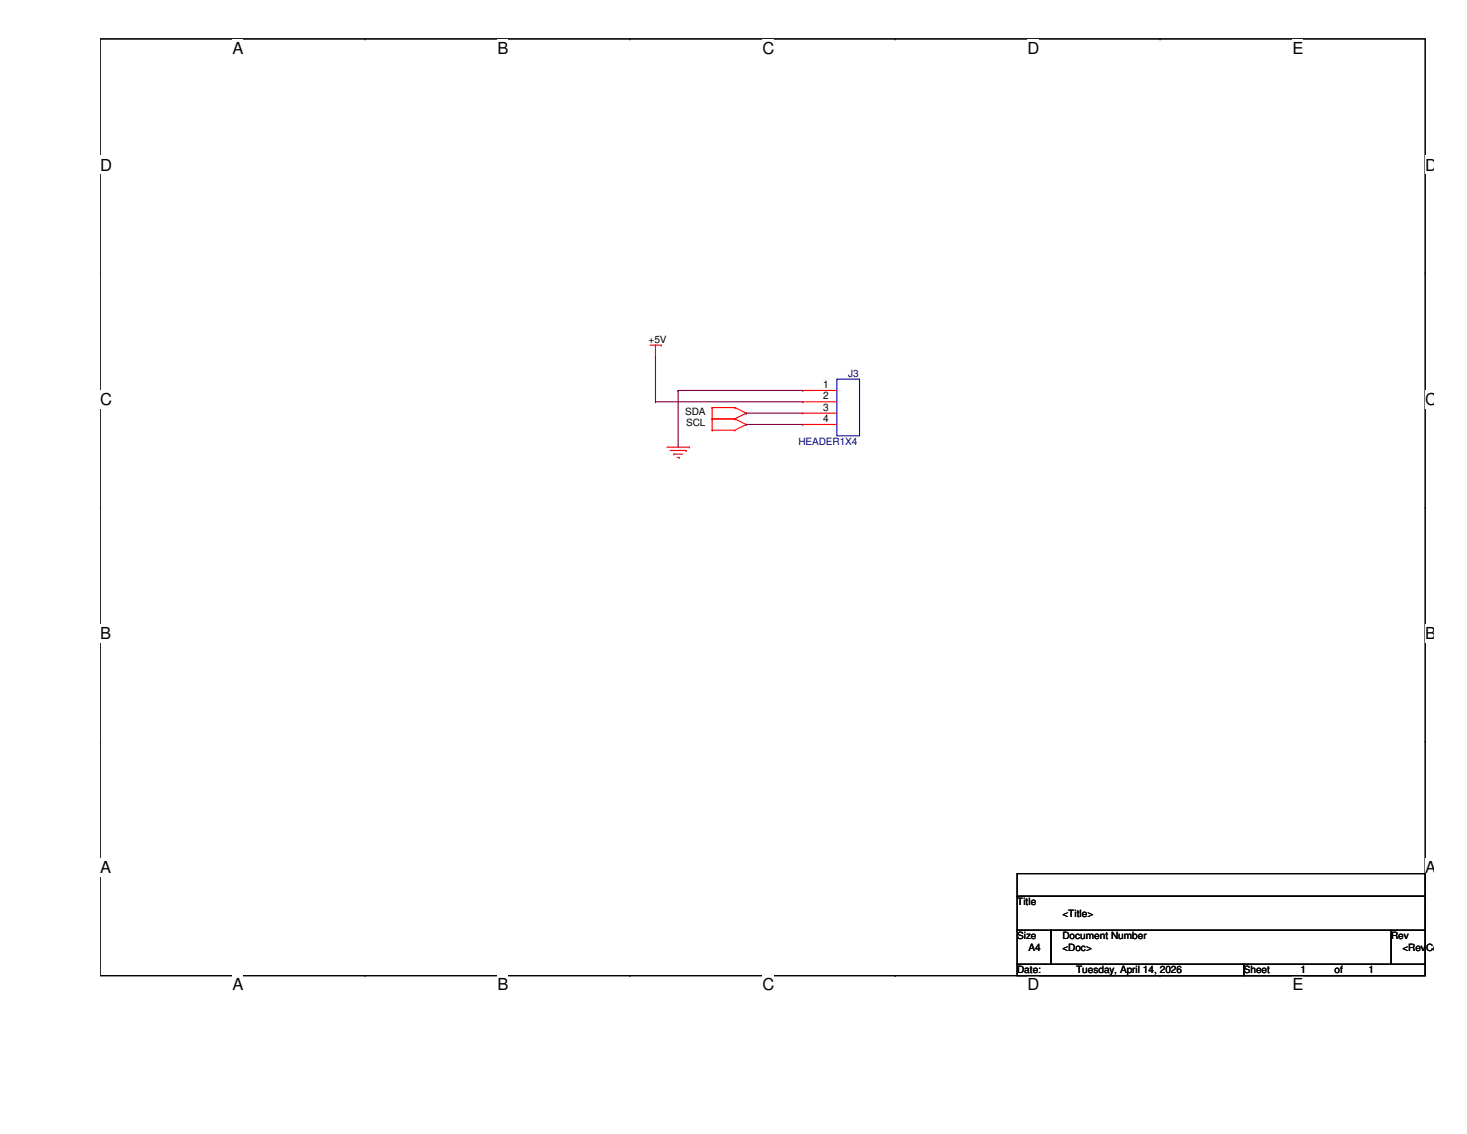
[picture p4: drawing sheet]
<svg xmlns="http://www.w3.org/2000/svg" width="279mm" height="216mm" viewBox="0 0 279 216" stroke-linecap="round" stroke-linejoin="round" font-family="sans-serif">
<defs><g id="words">
<g font-size="3.1">
<text x="44.3" y="10.2">A</text>
<text x="94.7" y="10.2">B</text>
<text x="145.2" y="10.2">C</text>
<text x="195.7" y="10.2">D</text>
<text x="246.2" y="10.2">E</text>
<text x="19" y="32.5">D</text>
<text x="271.4" y="32.5">D</text>
<text x="19" y="77">C</text>
<text x="271.4" y="77">C</text>
<text x="19" y="121.6">B</text>
<text x="271.4" y="121.6">B</text>
<text x="19" y="166.2">A</text>
<text x="271.4" y="166.2">A</text>
<text x="44.3" y="188.6">A</text>
<text x="94.7" y="188.6">B</text>
<text x="145.2" y="188.6">C</text>
<text x="195.7" y="188.6">D</text>
<text x="246.2" y="188.6">E</text>
</g>
<g font-size="1.9">
<text x="123.5" y="65.2">+5V</text>
<text x="156.8" y="73.9">1</text>
<text x="156.8" y="76">2</text>
<text x="130.5" y="79">SDA</text>
<text x="130.7" y="81.2">SCL</text>
<text x="156.8" y="78.2">3</text>
<text x="156.8" y="80.3">4</text>
<text x="193.7" y="172.3">Title</text>
<text x="193.7" y="178.8">Size</text>
<text x="202.4" y="178.8">Document Number</text>
<text x="202.4" y="174.5">&lt;Title&gt;</text>
<text x="265" y="178.8">Rev</text>
<text x="193.7" y="185.3">Date:</text>
<text x="195.9" y="181">A4</text>
<text x="202.4" y="181">&lt;Doc&gt;</text>
<text x="204.9" y="185.3">Tuesday, April 14, 2026</text>
<text x="236.9" y="185.3">Sheet</text>
<text x="247.7" y="185.3">1</text>
<text x="254.2" y="185.3">of</text>
<text x="260.6" y="185.3">1</text>
<text x="267.1" y="181">&lt;RevCo</text>
</g>
<g font-size="1.9" fill="#000080">
<text x="161.5" y="71.7">J3</text>
<text x="152.1" y="84.7">HEADER1X4</text>
</g>
</g></defs>
<path d="M19.1 7.4h252.3v178.4h-252.3z" fill="none" stroke="#000" stroke-width=".21"/>
<g fill="#fff">
<path d="M44.3 7.4h2.1v3.5h-2.1z"/>
<path d="M44.3 185.8h2.1v3.4h-2.1z"/>
</g>
<path d="M69.5 7.4h.1M69.5 185.8h.1" fill="none" stroke="#000" stroke-width=".21"/>
<g fill="#fff">
<path d="M94.7 7.4h2.1v3.5h-2.1z"/>
<path d="M94.7 185.8h2.1v3.4h-2.1z"/>
</g>
<path d="M120 7.4h.1M120 185.8h.1" fill="none" stroke="#000" stroke-width=".21"/>
<g fill="#fff">
<path d="M145.2 7.4h2.2v3.5h-2.2z"/>
<path d="M145.2 185.8h2.2v3.4h-2.2z"/>
</g>
<path d="M170.5 7.4h.1M170.5 185.8h.1" fill="none" stroke="#000" stroke-width=".21"/>
<g fill="#fff">
<path d="M195.7 7.4h2.3v3.5h-2.3z"/>
<path d="M195.7 185.8h2.3v3.4h-2.3z"/>
</g>
<path d="M220.9 7.4h.1M220.9 185.8h.1" fill="none" stroke="#000" stroke-width=".21"/>
<g fill="#fff">
<path d="M246.2 7.4h2v3.5h-2z"/>
<path d="M246.2 185.8h2v3.4h-2z"/>
<path d="M19.1 29.7h2.2v3.4h-2.2z"/>
<path d="M271.4 29.7h1.7v3.4h-1.7z"/>
<path d="M19.1 74.3h2.2v3.4h-2.2z"/>
<path d="M271.4 74.3h1.7v3.4h-1.7z"/>
</g>
<path d="M19.1 52h.1M271.4 52h.1" fill="none" stroke="#000" stroke-width=".21"/>
<g fill="#fff">
<path d="M19.1 118.8h2v3.5h-2z"/>
<path d="M271.4 118.8h1.7v3.5h-1.7z"/>
</g>
<path d="M19.1 96.6h.1M271.4 96.6h.1" fill="none" stroke="#000" stroke-width=".21"/>
<path d="M19.1 96.6h.1M271.4 96.6h.1" fill="none" stroke="#000" stroke-width=".19"/>
<g fill="#fff">
<path d="M19.1 163.4h2v3.5h-2z"/>
<path d="M271.4 163.4h1.7v3.5h-1.7z"/>
</g>
<path d="M19.1 141.1h.1M271.4 141.1h.1M193.7 166.3h77.7v4.3h-77.7zM193.7 170.6h77.7v6.5h-77.7zM193.7 177.1h6.5v6.5h-6.5zM200.2 177.1h64.8v6.5h-64.8zM265 177.1h6.4v6.5h-6.4zM193.7 183.6h43.2v2.2h-43.2zM236.9 183.6h34.5v2.2h-34.5z" fill="none" stroke="#000" stroke-width=".21"/>
<g fill="none" stroke="#f00" stroke-width=".21">
<path d="M123.8 65.7h2.1M124.8 67.9h.1M124.8 65.7v2.2M125.9 65.7h.1M135.6 79.8h.1M135.6 77.6h.1M135.6 79.8h4.4M135.6 77.6v4.3M135.6 77.6h4.4M140 79.8h.1M140 77.6h.1M140 77.6l2.1 1.1"/>
<path d="M140 79.8l2.1 1M142.1 78.7h.1M142.1 78.7l-2.1 1.1M152.9 74.3h.1M152.9 76.5h.1M152.9 78.7h.1M152.9 74.3h6.5M152.9 76.5h6.5M152.9 78.7h6.5M127 85.1h4.3M127.6 85.8h3.1M128.3 86.4h.1"/>
<path d="M128.3 86.4h1.7M128.9 87.1h.5M129.4 87.1h.1M130.7 85.8h.1M131.3 85.1h.1M135.6 81.9h.1M135.6 81.9h4.4M140 81.9h.1M142.1 80.8h.1M142.1 80.8l-2.1 1.1M152.9 80.8h.1M152.9 80.8h6.5"/>
</g>
<path d="M159.4 72.2h4.3v10.8h-4.3z" fill="none" stroke="#00f" stroke-width=".21"/>
<path d="M124.8 67.9h.1M124.8 76.5h.1M124.8 67.9v8.6M124.8 76.5h28.1M129.2 74.3h.1M129.2 74.3h23.7M129.2 74.3v10.8M142.1 78.7h.1M142.1 78.7h10.8M142.1 80.8h.1M142.1 80.8h10.8" fill="none" stroke="#800040" stroke-width=".21"/>
<use href="#words"/>
</svg>
